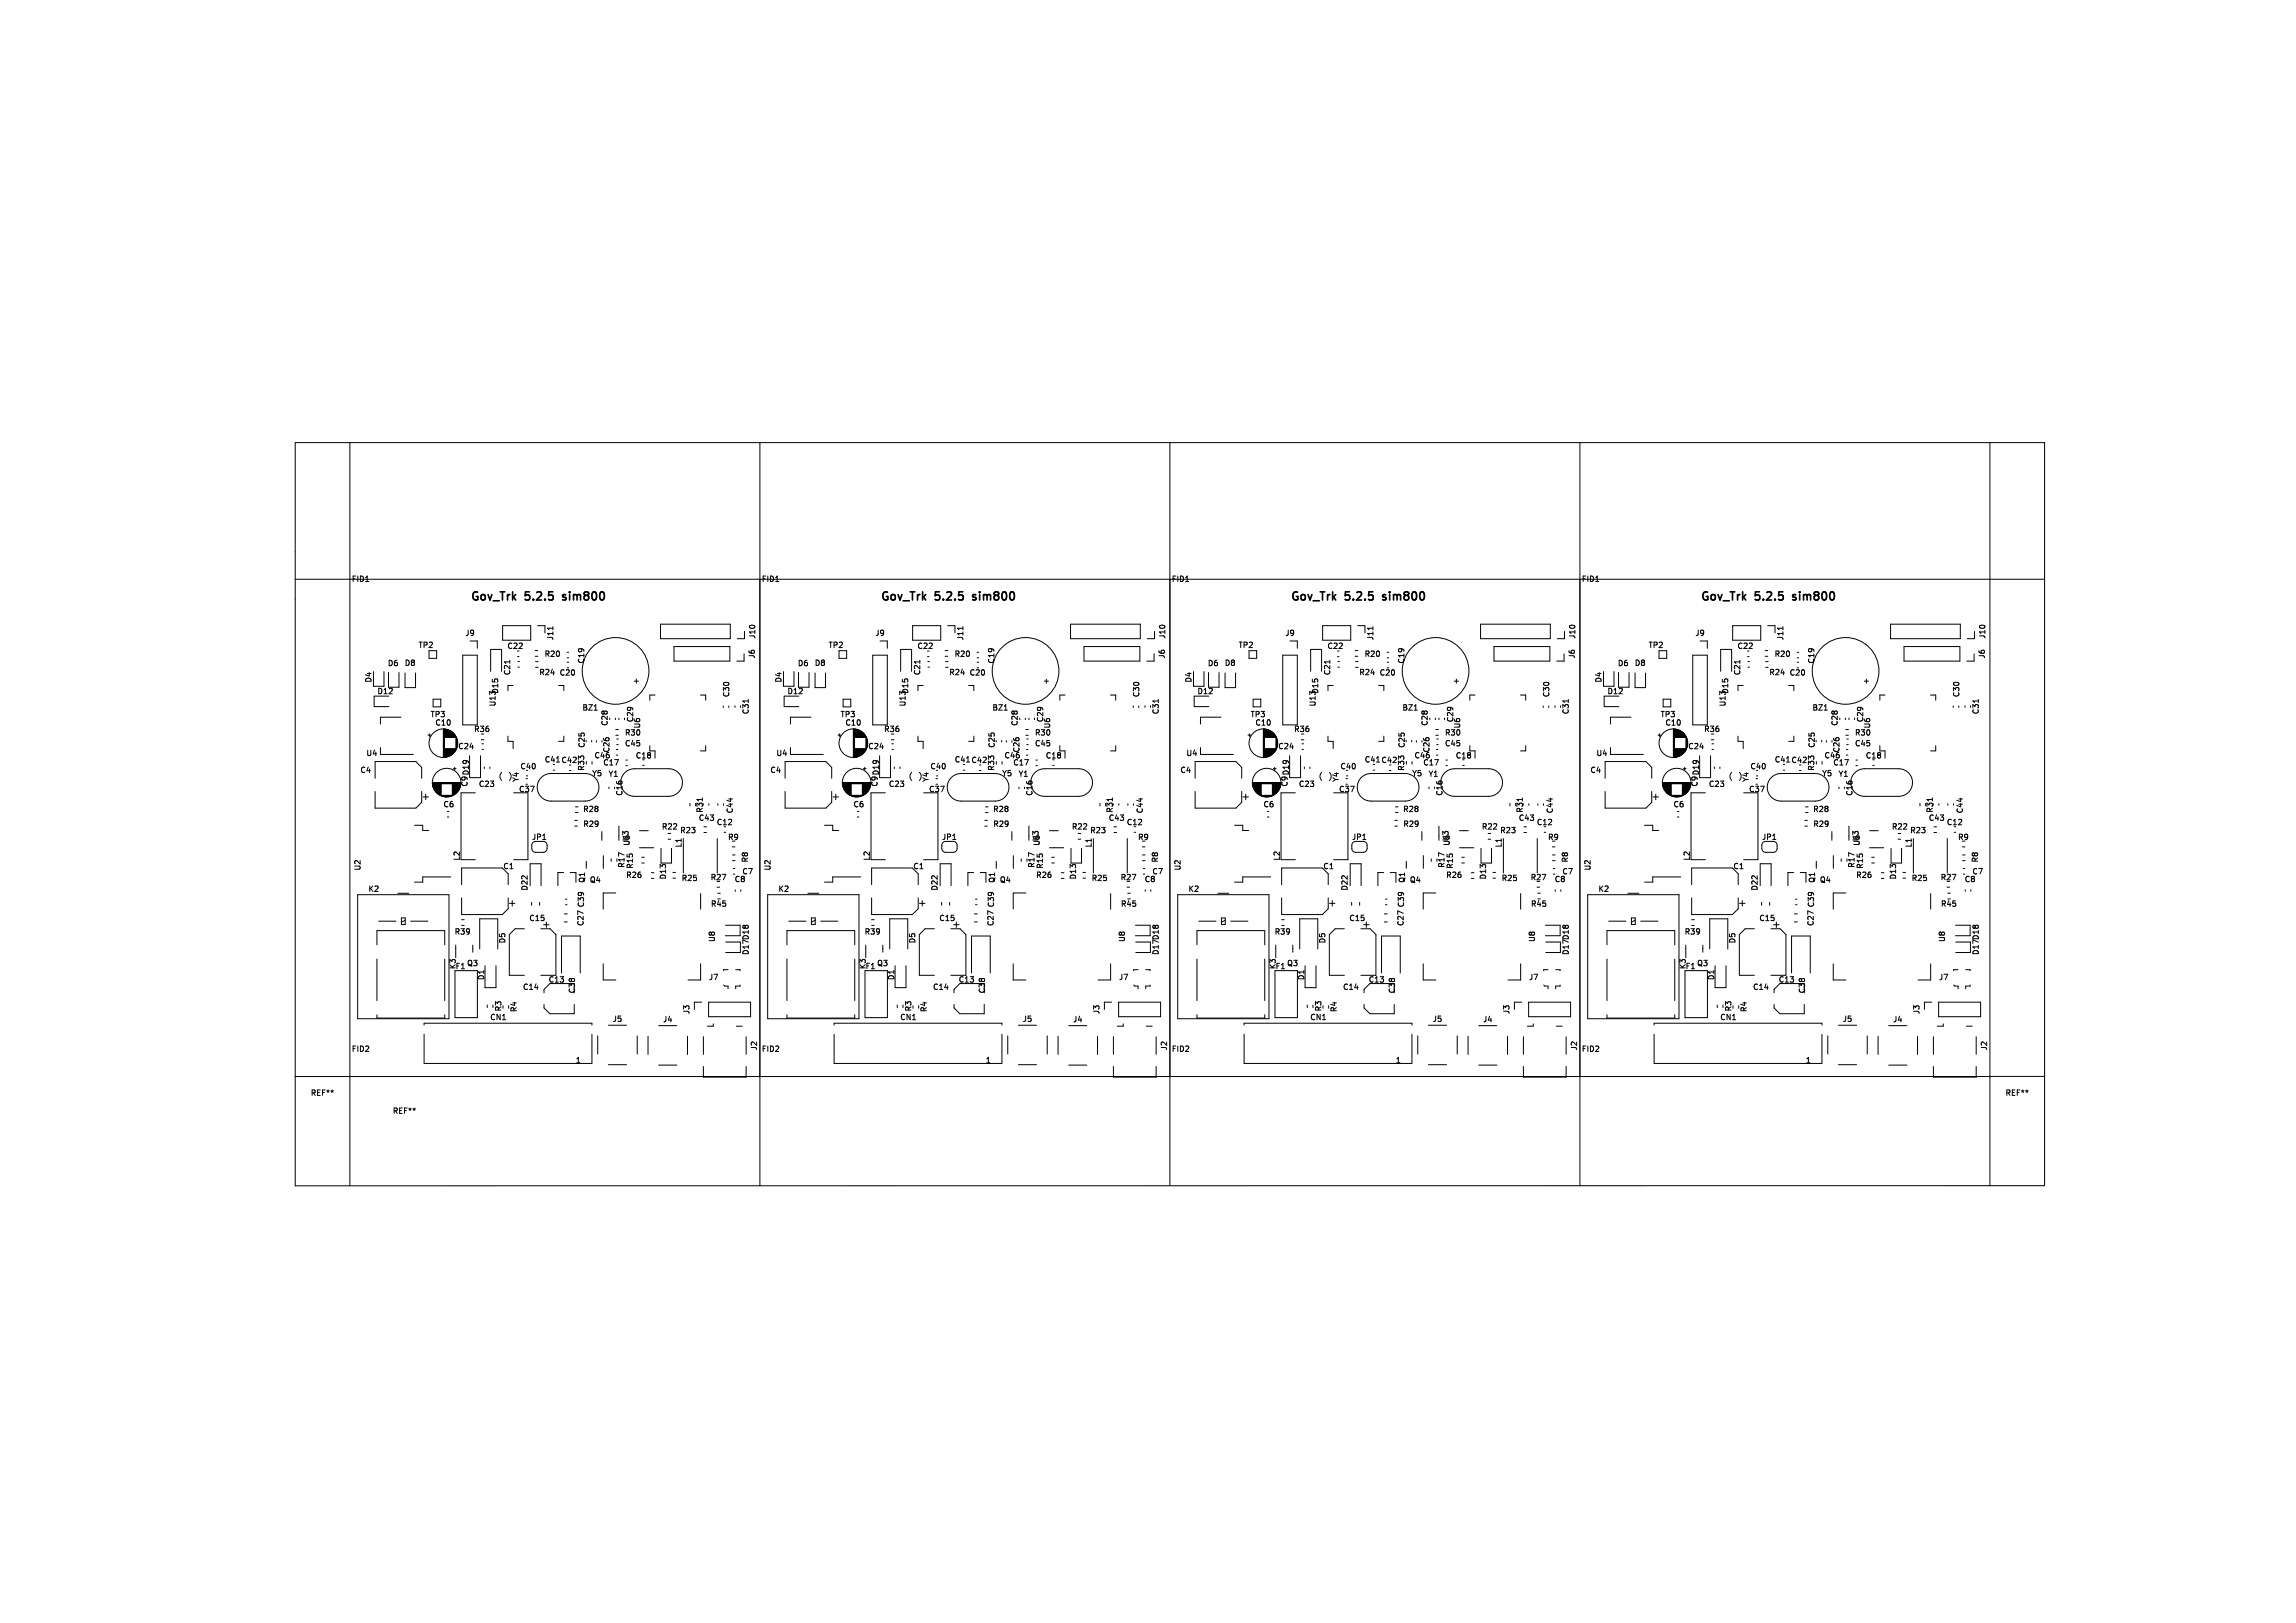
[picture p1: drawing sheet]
<svg xmlns="http://www.w3.org/2000/svg" width="420mm" height="297mm" viewBox="0 0 420 297" stroke-linecap="round" stroke-linejoin="round" font-family="sans-serif">
<defs><g id="words">
<g font-size="2.1">
<text x="86" y="110">Gov_Trk</text>
<text x="96" y="110">5.2.5</text>
<text x="103.3" y="110">sim800</text>
<text x="161" y="110">Gov_Trk</text>
<text x="171" y="110">5.2.5</text>
<text x="178.3" y="110">sim800</text>
<text x="236" y="110">Gov_Trk</text>
<text x="246" y="110">5.2.5</text>
<text x="253.3" y="110">sim800</text>
<text x="311" y="110">Gov_Trk</text>
<text x="321" y="110">5.2.5</text>
<text x="328.3" y="110">sim800</text>
</g>
<g font-size="1.4">
<text x="64.3" y="106.6">FID1</text>
<text x="139.3" y="106.6">FID1</text>
<text x="214.3" y="106.6">FID1</text>
<text x="289.3" y="106.6">FID1</text>
<text x="76.5" y="118.7">TP2</text>
<text x="85" y="116.5">J9</text>
<text x="92.7" y="118.9">C22</text>
<text x="101.4" y="117.2" transform="rotate(-90 101.4 117.2)">J11</text>
<text x="138.3" y="117" transform="rotate(-90 138.3 117)">J10</text>
<text x="151.5" y="118.7">TP2</text>
<text x="160" y="116.5">J9</text>
<text x="167.7" y="118.9">C22</text>
<text x="176.4" y="117.2" transform="rotate(-90 176.4 117.2)">J11</text>
<text x="213.3" y="117" transform="rotate(-90 213.3 117)">J10</text>
<text x="226.5" y="118.7">TP2</text>
<text x="235" y="116.5">J9</text>
<text x="242.7" y="118.9">C22</text>
<text x="251.4" y="117.2" transform="rotate(-90 251.4 117.2)">J11</text>
<text x="288.3" y="117" transform="rotate(-90 288.3 117)">J10</text>
<text x="301.5" y="118.7">TP2</text>
<text x="310" y="116.5">J9</text>
<text x="317.7" y="118.9">C22</text>
<text x="326.4" y="117.2" transform="rotate(-90 326.4 117.2)">J11</text>
<text x="363.3" y="117" transform="rotate(-90 363.3 117)">J10</text>
<text x="68.1" y="125" transform="rotate(-90 68.1 125)">D4</text>
<text x="70.9" y="122.1">D6</text>
<text x="74" y="122">D8</text>
<text x="93.5" y="123.6" transform="rotate(-90 93.5 123.6)">C21</text>
<text x="98.6" y="123.7">R24</text>
<text x="99.5" y="120.4">R20</text>
<text x="102.3" y="123.8">C20</text>
<text x="107" y="121.5" transform="rotate(-90 107 121.5)">C19</text>
<text x="115.7" y="125.3">+</text>
<text x="138.2" y="120.6" transform="rotate(-90 138.2 120.6)">J6</text>
<text x="143.1" y="125" transform="rotate(-90 143.1 125)">D4</text>
<text x="145.9" y="122.1">D6</text>
<text x="149" y="122">D8</text>
<text x="168.5" y="123.6" transform="rotate(-90 168.5 123.6)">C21</text>
<text x="173.6" y="123.7">R24</text>
<text x="174.5" y="120.4">R20</text>
<text x="177.3" y="123.8">C20</text>
<text x="182" y="121.5" transform="rotate(-90 182 121.5)">C19</text>
<text x="190.7" y="125.3">+</text>
<text x="213.2" y="120.6" transform="rotate(-90 213.2 120.6)">J6</text>
<text x="218.1" y="125" transform="rotate(-90 218.1 125)">D4</text>
<text x="220.9" y="122.1">D6</text>
<text x="224" y="122">D8</text>
<text x="243.5" y="123.6" transform="rotate(-90 243.5 123.6)">C21</text>
<text x="248.6" y="123.7">R24</text>
<text x="249.5" y="120.4">R20</text>
<text x="252.3" y="123.8">C20</text>
<text x="257" y="121.5" transform="rotate(-90 257 121.5)">C19</text>
<text x="265.7" y="125.3">+</text>
<text x="288.2" y="120.6" transform="rotate(-90 288.2 120.6)">J6</text>
<text x="293.1" y="125" transform="rotate(-90 293.1 125)">D4</text>
<text x="295.9" y="122.1">D6</text>
<text x="299" y="122">D8</text>
<text x="318.5" y="123.6" transform="rotate(-90 318.5 123.6)">C21</text>
<text x="323.6" y="123.7">R24</text>
<text x="324.5" y="120.4">R20</text>
<text x="327.3" y="123.8">C20</text>
<text x="332" y="121.5" transform="rotate(-90 332 121.5)">C19</text>
<text x="340.7" y="125.3">+</text>
<text x="363.2" y="120.6" transform="rotate(-90 363.2 120.6)">J6</text>
<text x="69" y="127.2">D12</text>
<text x="78.7" y="131.4">TP3</text>
<text x="90.8" y="129.4" transform="rotate(-90 90.8 129.4)">U13</text>
<text x="91.3" y="127" transform="rotate(-90 91.3 127)">D15</text>
<text x="106.5" y="130.2">BZ1</text>
<text x="133.6" y="127.7" transform="rotate(-90 133.6 127.7)">C30</text>
<text x="137.1" y="130.8" transform="rotate(-90 137.1 130.8)">C31</text>
<text x="144" y="127.2">D12</text>
<text x="153.7" y="131.4">TP3</text>
<text x="165.8" y="129.4" transform="rotate(-90 165.8 129.4)">U13</text>
<text x="166.3" y="127" transform="rotate(-90 166.3 127)">D15</text>
<text x="181.5" y="130.2">BZ1</text>
<text x="208.6" y="127.7" transform="rotate(-90 208.6 127.7)">C30</text>
<text x="212.1" y="130.8" transform="rotate(-90 212.1 130.8)">C31</text>
<text x="219" y="127.2">D12</text>
<text x="228.7" y="131.4">TP3</text>
<text x="240.8" y="129.4" transform="rotate(-90 240.8 129.4)">U13</text>
<text x="241.3" y="127" transform="rotate(-90 241.3 127)">D15</text>
<text x="256.5" y="130.2">BZ1</text>
<text x="283.6" y="127.7" transform="rotate(-90 283.6 127.7)">C30</text>
<text x="287.1" y="130.8" transform="rotate(-90 287.1 130.8)">C31</text>
<text x="294" y="127.2">D12</text>
<text x="303.7" y="131.4">TP3</text>
<text x="315.8" y="129.4" transform="rotate(-90 315.8 129.4)">U13</text>
<text x="316.3" y="127" transform="rotate(-90 316.3 127)">D15</text>
<text x="331.5" y="130.2">BZ1</text>
<text x="358.6" y="127.7" transform="rotate(-90 358.6 127.7)">C30</text>
<text x="362.1" y="130.8" transform="rotate(-90 362.1 130.8)">C31</text>
<text x="79.6" y="132.9">C10</text>
<text x="83.7" y="137.3">C24</text>
<text x="86.6" y="134.1">R36</text>
<text x="107.1" y="136.9" transform="rotate(-90 107.1 136.9)">C25</text>
<text x="111.3" y="132.9" transform="rotate(-90 111.3 132.9)">C28</text>
<text x="111.6" y="137.8" transform="rotate(-90 111.6 137.8)">C26</text>
<text x="114.2" y="136.7">C45</text>
<text x="114.2" y="134.8">R30</text>
<text x="116" y="132.2" transform="rotate(-90 116 132.2)">C29</text>
<text x="117.3" y="133.4" transform="rotate(-90 117.3 133.4)">U6</text>
<text x="154.6" y="132.9">C10</text>
<text x="158.7" y="137.3">C24</text>
<text x="161.6" y="134.1">R36</text>
<text x="182.1" y="136.9" transform="rotate(-90 182.1 136.9)">C25</text>
<text x="186.3" y="132.9" transform="rotate(-90 186.3 132.9)">C28</text>
<text x="186.6" y="137.8" transform="rotate(-90 186.6 137.8)">C26</text>
<text x="189.2" y="134.8">R30</text>
<text x="189.2" y="136.7">C45</text>
<text x="191" y="132.2" transform="rotate(-90 191 132.2)">C29</text>
<text x="192.3" y="133.4" transform="rotate(-90 192.3 133.4)">U6</text>
<text x="229.6" y="132.9">C10</text>
<text x="233.7" y="137.3">C24</text>
<text x="236.6" y="134.1">R36</text>
<text x="257.1" y="136.9" transform="rotate(-90 257.1 136.9)">C25</text>
<text x="261.3" y="132.9" transform="rotate(-90 261.3 132.9)">C28</text>
<text x="261.6" y="137.8" transform="rotate(-90 261.6 137.8)">C26</text>
<text x="264.2" y="134.8">R30</text>
<text x="264.2" y="136.7">C45</text>
<text x="266" y="132.2" transform="rotate(-90 266 132.2)">C29</text>
<text x="267.3" y="133.4" transform="rotate(-90 267.3 133.4)">U6</text>
<text x="304.6" y="132.9">C10</text>
<text x="308.7" y="137.3">C24</text>
<text x="311.6" y="134.1">R36</text>
<text x="332.1" y="136.9" transform="rotate(-90 332.1 136.9)">C25</text>
<text x="336.3" y="132.9" transform="rotate(-90 336.3 132.9)">C28</text>
<text x="336.6" y="137.8" transform="rotate(-90 336.6 137.8)">C26</text>
<text x="339.2" y="134.8">R30</text>
<text x="339.2" y="136.7">C45</text>
<text x="341" y="132.2" transform="rotate(-90 341 132.2)">C29</text>
<text x="342.3" y="133.4" transform="rotate(-90 342.3 133.4)">U6</text>
<text x="65.8" y="141.6">C4</text>
<text x="66.9" y="138.5">U4</text>
<text x="85.9" y="142" transform="rotate(-90 85.9 142)">D19</text>
<text x="95" y="143.2" transform="rotate(-90 95 143.2)">Y4</text>
<text x="95.1" y="140.9">C40</text>
<text x="99.6" y="139.7">C41 C42</text>
<text x="107" y="141.1" transform="rotate(-90 107 141.1)">R33</text>
<text x="108.2" y="142.2">Y5</text>
<text x="108.7" y="138.9">C46</text>
<text x="110.3" y="140.2">C17</text>
<text x="111.2" y="142.3">Y1</text>
<text x="116.2" y="139">C18</text>
<text x="140.8" y="141.6">C4</text>
<text x="141.9" y="138.5">U4</text>
<text x="170" y="143.2" transform="rotate(-90 170 143.2)">Y4</text>
<text x="170.1" y="140.9">C40</text>
<text x="174.6" y="139.7">C41 C42</text>
<text x="182" y="141.1" transform="rotate(-90 182 141.1)">R33</text>
<text x="183.2" y="142.2">Y5</text>
<text x="183.7" y="138.9">C46</text>
<text x="185.3" y="140.2">C17</text>
<text x="186.2" y="142.3">Y1</text>
<text x="191.2" y="139">C18</text>
<text x="215.8" y="141.6">C4</text>
<text x="216.9" y="138.5">U4</text>
<text x="245" y="143.2" transform="rotate(-90 245 143.2)">Y4</text>
<text x="245.1" y="140.9">C40</text>
<text x="249.6" y="139.7">C41 C42</text>
<text x="257" y="141.1" transform="rotate(-90 257 141.1)">R33</text>
<text x="258.2" y="142.2">Y5</text>
<text x="258.7" y="138.9">C46</text>
<text x="260.3" y="140.2">C17</text>
<text x="261.2" y="142.3">Y1</text>
<text x="266.2" y="139">C18</text>
<text x="290.8" y="141.6">C4</text>
<text x="291.9" y="138.5">U4</text>
<text x="320" y="143.2" transform="rotate(-90 320 143.2)">Y4</text>
<text x="320.1" y="140.9">C40</text>
<text x="324.6" y="139.7">C41 C42</text>
<text x="332" y="141.1" transform="rotate(-90 332 141.1)">R33</text>
<text x="333.2" y="142.2">Y5</text>
<text x="333.7" y="138.9">C46</text>
<text x="335.3" y="140.2">C17</text>
<text x="336.2" y="142.3">Y1</text>
<text x="341.2" y="139">C18</text>
<text x="81" y="147.9">C6</text>
<text x="85.7" y="144" transform="rotate(-90 85.7 144)">C9</text>
<text x="87.5" y="144.2">C23</text>
<text x="94.9" y="145.1">C37</text>
<text x="106.6" y="148.8">R28</text>
<text x="114" y="145.7" transform="rotate(-90 114 145.7)">C16</text>
<text x="128.7" y="148.8" transform="rotate(-90 128.7 148.8)">R31</text>
<text x="134.2" y="148.9" transform="rotate(-90 134.2 148.9)">C44</text>
<text x="156" y="147.9">C6</text>
<text x="160.7" y="144" transform="rotate(-90 160.7 144)">C9 D19</text>
<text x="162.5" y="144.2">C23</text>
<text x="169.9" y="145.1">C37</text>
<text x="181.6" y="148.8">R28</text>
<text x="189" y="145.7" transform="rotate(-90 189 145.7)">C16</text>
<text x="203.7" y="148.8" transform="rotate(-90 203.7 148.8)">R31</text>
<text x="209.2" y="148.9" transform="rotate(-90 209.2 148.9)">C44</text>
<text x="231" y="147.9">C6</text>
<text x="235.7" y="144" transform="rotate(-90 235.7 144)">C9 D19</text>
<text x="237.5" y="144.2">C23</text>
<text x="244.9" y="145.1">C37</text>
<text x="256.6" y="148.8">R28</text>
<text x="264" y="145.7" transform="rotate(-90 264 145.7)">C16</text>
<text x="278.7" y="148.8" transform="rotate(-90 278.7 148.8)">R31</text>
<text x="284.2" y="148.9" transform="rotate(-90 284.2 148.9)">C44</text>
<text x="306" y="147.9">C6</text>
<text x="310.7" y="144" transform="rotate(-90 310.7 144)">C9 D19</text>
<text x="312.5" y="144.2">C23</text>
<text x="319.9" y="145.1">C37</text>
<text x="331.6" y="148.8">R28</text>
<text x="339" y="145.7" transform="rotate(-90 339 145.7)">C16</text>
<text x="353.7" y="148.8" transform="rotate(-90 353.7 148.8)">R31</text>
<text x="359.2" y="148.9" transform="rotate(-90 359.2 148.9)">C44</text>
<text x="97.2" y="153.9">JP1</text>
<text x="106.6" y="151.5">R29</text>
<text x="115.1" y="154" transform="rotate(-90 115.1 154)">U3</text>
<text x="115.3" y="154.9" transform="rotate(-90 115.3 154.9)">U5</text>
<text x="121" y="152">R22</text>
<text x="124.3" y="152.6">R23</text>
<text x="124.8" y="155.2" transform="rotate(-90 124.8 155.2)">L1</text>
<text x="127.7" y="150.4">C43</text>
<text x="131" y="151.2">C12</text>
<text x="133.1" y="153.9">R9</text>
<text x="172.2" y="153.9">JP1</text>
<text x="181.6" y="151.5">R29</text>
<text x="190.1" y="154" transform="rotate(-90 190.1 154)">U3</text>
<text x="190.3" y="154.9" transform="rotate(-90 190.3 154.9)">U5</text>
<text x="196" y="152">R22</text>
<text x="199.3" y="152.6">R23</text>
<text x="199.8" y="155.2" transform="rotate(-90 199.8 155.2)">L1</text>
<text x="202.7" y="150.4">C43</text>
<text x="206" y="151.2">C12</text>
<text x="208.1" y="153.9">R9</text>
<text x="247.2" y="153.9">JP1</text>
<text x="256.6" y="151.5">R29</text>
<text x="265.1" y="154" transform="rotate(-90 265.1 154)">U3</text>
<text x="265.3" y="154.9" transform="rotate(-90 265.3 154.9)">U5</text>
<text x="271" y="152">R22</text>
<text x="274.3" y="152.6">R23</text>
<text x="274.8" y="155.2" transform="rotate(-90 274.8 155.2)">L1</text>
<text x="277.7" y="150.4">C43</text>
<text x="281" y="151.2">C12</text>
<text x="283.1" y="153.9">R9</text>
<text x="322.2" y="153.9">JP1</text>
<text x="331.6" y="151.5">R29</text>
<text x="340.1" y="154" transform="rotate(-90 340.1 154)">U3</text>
<text x="340.3" y="154.9" transform="rotate(-90 340.3 154.9)">U5</text>
<text x="346" y="152">R22</text>
<text x="349.3" y="152.6">R23</text>
<text x="349.8" y="155.2" transform="rotate(-90 349.8 155.2)">L1</text>
<text x="352.7" y="150.4">C43</text>
<text x="356" y="151.2">C12</text>
<text x="358.1" y="153.9">R9</text>
<text x="66.1" y="159.4" transform="rotate(-90 66.1 159.4)">U2</text>
<text x="84.3" y="157.6" transform="rotate(-90 84.3 157.6)">L2</text>
<text x="92" y="159.2">C1</text>
<text x="107.2" y="161.6" transform="rotate(-90 107.2 161.6)">Q1</text>
<text x="107.8" y="161.7">Q4</text>
<text x="114.4" y="158.9" transform="rotate(-90 114.4 158.9)">R17</text>
<text x="114.5" y="160.8">R26</text>
<text x="115.9" y="159.1" transform="rotate(-90 115.9 159.1)">R15</text>
<text x="122" y="161" transform="rotate(-90 122 161)">D13</text>
<text x="124.6" y="161.4">R25</text>
<text x="129.9" y="161.2">R27</text>
<text x="134.3" y="161.6">C8</text>
<text x="135.7" y="160.2">C7</text>
<text x="137" y="157.9" transform="rotate(-90 137 157.9)">R8</text>
<text x="141.1" y="159.4" transform="rotate(-90 141.1 159.4)">U2</text>
<text x="159.3" y="157.6" transform="rotate(-90 159.3 157.6)">L2</text>
<text x="167" y="159.2">C1</text>
<text x="182.2" y="161.6" transform="rotate(-90 182.2 161.6)">Q1</text>
<text x="182.8" y="161.7">Q4</text>
<text x="189.4" y="158.9" transform="rotate(-90 189.4 158.9)">R17</text>
<text x="189.5" y="160.8">R26</text>
<text x="190.9" y="159.1" transform="rotate(-90 190.9 159.1)">R15</text>
<text x="197" y="161" transform="rotate(-90 197 161)">D13</text>
<text x="199.6" y="161.4">R25</text>
<text x="204.9" y="161.2">R27</text>
<text x="209.3" y="161.6">C8</text>
<text x="210.7" y="160.2">C7</text>
<text x="212" y="157.9" transform="rotate(-90 212 157.9)">R8</text>
<text x="216.1" y="159.4" transform="rotate(-90 216.1 159.4)">U2</text>
<text x="234.3" y="157.6" transform="rotate(-90 234.3 157.6)">L2</text>
<text x="242" y="159.2">C1</text>
<text x="257.2" y="161.6" transform="rotate(-90 257.2 161.6)">Q1</text>
<text x="257.8" y="161.7">Q4</text>
<text x="264.4" y="158.9" transform="rotate(-90 264.4 158.9)">R17</text>
<text x="264.5" y="160.8">R26</text>
<text x="265.9" y="159.1" transform="rotate(-90 265.9 159.1)">R15</text>
<text x="272" y="161" transform="rotate(-90 272 161)">D13</text>
<text x="274.6" y="161.4">R25</text>
<text x="279.9" y="161.2">R27</text>
<text x="284.3" y="161.6">C8</text>
<text x="285.7" y="160.2">C7</text>
<text x="287" y="157.9" transform="rotate(-90 287 157.9)">R8</text>
<text x="291.1" y="159.4" transform="rotate(-90 291.1 159.4)">U2</text>
<text x="309.3" y="157.6" transform="rotate(-90 309.3 157.6)">L2</text>
<text x="317" y="159.2">C1</text>
<text x="332.2" y="161.6" transform="rotate(-90 332.2 161.6)">Q1</text>
<text x="332.8" y="161.7">Q4</text>
<text x="339.4" y="158.9" transform="rotate(-90 339.4 158.9)">R17</text>
<text x="339.5" y="160.8">R26</text>
<text x="340.9" y="159.1" transform="rotate(-90 340.9 159.1)">R15</text>
<text x="347" y="161" transform="rotate(-90 347 161)">D13</text>
<text x="349.6" y="161.4">R25</text>
<text x="354.9" y="161.2">R27</text>
<text x="359.3" y="161.6">C8</text>
<text x="360.7" y="160.2">C7</text>
<text x="362" y="157.9" transform="rotate(-90 362 157.9)">R8</text>
<text x="67.3" y="163.4">K2</text>
<text x="96.7" y="163.1" transform="rotate(-90 96.7 163.1)">D22</text>
<text x="130" y="166.1">R45</text>
<text x="142.3" y="163.4">K2</text>
<text x="171.7" y="163.1" transform="rotate(-90 171.7 163.1)">D22</text>
<text x="205" y="166.1">R45</text>
<text x="217.3" y="163.4">K2</text>
<text x="246.7" y="163.1" transform="rotate(-90 246.7 163.1)">D22</text>
<text x="280" y="166.1">R45</text>
<text x="292.3" y="163.4">K2</text>
<text x="321.7" y="163.1" transform="rotate(-90 321.7 163.1)">D22</text>
<text x="355" y="166.1">R45</text>
<text x="83.1" y="171.2">R39</text>
<text x="92.6" y="172.7" transform="rotate(-90 92.6 172.7)">D5</text>
<text x="96.7" y="168.7">C15</text>
<text x="106.9" y="169.5" transform="rotate(-90 106.9 169.5)">C27 C39</text>
<text x="130.9" y="172.5" transform="rotate(-90 130.9 172.5)">U8</text>
<text x="158.1" y="171.2">R39</text>
<text x="167.6" y="172.7" transform="rotate(-90 167.6 172.7)">D5</text>
<text x="171.7" y="168.7">C15</text>
<text x="181.9" y="169.5" transform="rotate(-90 181.9 169.5)">C27 C39</text>
<text x="205.9" y="172.5" transform="rotate(-90 205.9 172.5)">U8</text>
<text x="233.1" y="171.2">R39</text>
<text x="242.6" y="172.7" transform="rotate(-90 242.6 172.7)">D5</text>
<text x="246.7" y="168.7">C15</text>
<text x="256.9" y="169.5" transform="rotate(-90 256.9 169.5)">C27 C39</text>
<text x="280.9" y="172.5" transform="rotate(-90 280.9 172.5)">U8</text>
<text x="308.1" y="171.2">R39</text>
<text x="317.6" y="172.7" transform="rotate(-90 317.6 172.7)">D5</text>
<text x="321.7" y="168.7">C15</text>
<text x="331.9" y="169.5" transform="rotate(-90 331.9 169.5)">C27 C39</text>
<text x="355.9" y="172.5" transform="rotate(-90 355.9 172.5)">U8</text>
<text x="83.3" y="177.5">F1</text>
<text x="83.5" y="177.4" transform="rotate(-90 83.5 177.4)">K3</text>
<text x="85.4" y="177">Q3</text>
<text x="88.7" y="179.4" transform="rotate(-90 88.7 179.4)">D1</text>
<text x="100.3" y="180">C13</text>
<text x="129.6" y="179.5">J7</text>
<text x="137.1" y="174.8" transform="rotate(-90 137.1 174.8)">D17D18</text>
<text x="158.3" y="177.5">F1</text>
<text x="158.5" y="177.4" transform="rotate(-90 158.5 177.4)">K3</text>
<text x="160.4" y="177">Q3</text>
<text x="163.7" y="179.4" transform="rotate(-90 163.7 179.4)">D1</text>
<text x="175.3" y="180">C13</text>
<text x="204.6" y="179.5">J7</text>
<text x="212.1" y="174.8" transform="rotate(-90 212.1 174.8)">D17D18</text>
<text x="233.3" y="177.5">F1</text>
<text x="233.5" y="177.4" transform="rotate(-90 233.5 177.4)">K3</text>
<text x="235.4" y="177">Q3</text>
<text x="238.7" y="179.4" transform="rotate(-90 238.7 179.4)">D1</text>
<text x="250.3" y="180">C13</text>
<text x="279.6" y="179.5">J7</text>
<text x="287.1" y="174.8" transform="rotate(-90 287.1 174.8)">D17D18</text>
<text x="308.3" y="177.5">F1</text>
<text x="308.5" y="177.4" transform="rotate(-90 308.5 177.4)">K3</text>
<text x="310.4" y="177">Q3</text>
<text x="313.7" y="179.4" transform="rotate(-90 313.7 179.4)">D1</text>
<text x="325.3" y="180">C13</text>
<text x="354.6" y="179.5">J7</text>
<text x="362.1" y="174.8" transform="rotate(-90 362.1 174.8)">D17D18</text>
<text x="91.9" y="185.2" transform="rotate(-90 91.9 185.2)">R3</text>
<text x="94.7" y="185.3" transform="rotate(-90 94.7 185.3)">R4</text>
<text x="95.6" y="181.3">C14</text>
<text x="105.3" y="181.9" transform="rotate(-90 105.3 181.9)">C38</text>
<text x="126.3" y="185.7" transform="rotate(-90 126.3 185.7)">J3</text>
<text x="166.9" y="185.2" transform="rotate(-90 166.9 185.2)">R3</text>
<text x="169.7" y="185.3" transform="rotate(-90 169.7 185.3)">R4</text>
<text x="170.6" y="181.3">C14</text>
<text x="180.3" y="181.9" transform="rotate(-90 180.3 181.9)">C38</text>
<text x="201.3" y="185.7" transform="rotate(-90 201.3 185.7)">J3</text>
<text x="241.9" y="185.2" transform="rotate(-90 241.9 185.2)">R3</text>
<text x="244.7" y="185.3" transform="rotate(-90 244.7 185.3)">R4</text>
<text x="245.6" y="181.3">C14</text>
<text x="255.3" y="181.9" transform="rotate(-90 255.3 181.9)">C38</text>
<text x="276.3" y="185.7" transform="rotate(-90 276.3 185.7)">J3</text>
<text x="316.9" y="185.2" transform="rotate(-90 316.9 185.2)">R3</text>
<text x="319.7" y="185.3" transform="rotate(-90 319.7 185.3)">R4</text>
<text x="320.6" y="181.3">C14</text>
<text x="330.3" y="181.9" transform="rotate(-90 330.3 181.9)">C38</text>
<text x="351.3" y="185.7" transform="rotate(-90 351.3 185.7)">J3</text>
<text x="89.6" y="186.8">CN1</text>
<text x="112" y="187.2">J5</text>
<text x="121.2" y="187.2">J4</text>
<text x="164.6" y="186.8">CN1</text>
<text x="187" y="187.2">J5</text>
<text x="196.2" y="187.2">J4</text>
<text x="239.6" y="186.8">CN1</text>
<text x="262" y="187.2">J5</text>
<text x="271.2" y="187.2">J4</text>
<text x="314.6" y="186.8">CN1</text>
<text x="337" y="187.2">J5</text>
<text x="346.2" y="187.2">J4</text>
<text x="64.3" y="192.6">FID2</text>
<text x="105.2" y="194.7">1</text>
<text x="138.6" y="192.3" transform="rotate(-90 138.6 192.3)">J2</text>
<text x="139.3" y="192.6">FID2</text>
<text x="180.2" y="194.7">1</text>
<text x="213.6" y="192.3" transform="rotate(-90 213.6 192.3)">J2</text>
<text x="214.3" y="192.6">FID2</text>
<text x="255.2" y="194.7">1</text>
<text x="288.6" y="192.3" transform="rotate(-90 288.6 192.3)">J2</text>
<text x="289.3" y="192.6">FID2</text>
<text x="330.2" y="194.7">1</text>
<text x="363.6" y="192.3" transform="rotate(-90 363.6 192.3)">J2</text>
<text x="56.8" y="200.7">REF**</text>
<text x="71.8" y="204">REF**</text>
<text x="366.8" y="200.7">REF**</text>
</g>
</g></defs>
<g fill="none" stroke="#000" stroke-width=".18">
<path d="M54 81h320v136h-320zM64 81v25M139 81v25M214 81v25M289 81v25M364 81v25h10M54 106h10M64 106h75v91h-75zM78.5 119.1h1.4v1.4h-1.4zM84.6 119.9h2.7v12.8h-2.7zM86 117.3h1.3v1.3M91.9 114.5h5.2v2.7h-5.2z"/>
<path d="M97.9 119.1h.5M98.4 114.5h1.3v1.3M101.1 114.7v.6M103.7 119.4h.3M120.8 114.2h12.8v2.7h-12.8zM123.3 118.3h10.2v2.7h-10.2zM136.1 119.6v1.4h-1.3M136.2 115.5v1.4h-1.3M139 106h75v91h-75zM153.5 119.1h1.4v1.4h-1.4zM159.6 119.9h2.7v12.8h-2.7zM161 117.3h1.3v1.3"/>
<path d="M166.9 114.5h5.2v2.7h-5.2zM172.9 119.1h.5M173.3 114.5h1.4v1.3M176.1 114.7v.6M178.7 119.4h.3M195.8 114.2h12.8v2.7h-12.8zM198.3 118.3h10.2v2.7h-10.2zM211.1 119.6v1.4h-1.3M211.2 115.5v1.4h-1.3M214 106h75v91h-75zM228.5 119.1h1.4v1.4h-1.4zM234.6 119.9h2.7v12.8h-2.7z"/>
<path d="M236 117.3h1.3v1.3M241.9 114.5h5.2v2.7h-5.2zM247.9 119.1h.5M248.4 114.5h1.3v1.3M251.1 114.7v.6M253.7 119.4h.3M270.8 114.2h12.8v2.7h-12.8zM273.3 118.3h10.2v2.7h-10.2zM286.1 119.6v1.4h-1.3M286.2 115.5v1.4h-1.3M289 106h75v91h-75zM303.5 119.1h1.4v1.4h-1.4z"/>
<path d="M309.6 119.9h2.7v12.8h-2.7zM311 117.3h1.3v1.3M316.9 114.5h5.2v2.7h-5.2zM322.9 119.1h.5M323.3 114.5h1.4v1.3M326.1 114.7v.6M328.7 119.4h.3M345.8 114.2h12.8v2.7h-12.8zM348.3 118.3h10.2v2.7h-10.2zM361.1 119.6v1.4h-1.3M361.2 115.5v1.4h-1.3M68.3 122.9v2.7h1.9v-2.7"/>
<path d="M69.6 136.8v1.3h6M71.1 123.1v2.7h1.9v-2.7M71.1 127.4h-2.7v1.9h2.7M73.4 131.2h-3.8v1.3M74.1 123.2v2.6h1.9v-2.6M78.3 134.5h.5M78.5 134.3v.5M79.2 127.9h1.4v1.5h-1.4zM81.1 133.4v5.2M81.2 133.4v5.2M81.3 133.4v5.2M81.3 133.4v1.6"/>
<path d="M81.4 137l-.1 1.6M81.4 133.4v1.6M81.4 137v1.6M81.5 133.4v1.6M81.5 137v1.6M81.5 133.5v1.5M81.5 137v1.5M81.6 133.5v1.5M81.6 137v1.5M81.7 133.5v1.5M81.7 137v1.5M81.8 133.5v1.5"/>
<path d="M81.8 137v1.5M81.9 133.5v1.5M81.9 137v1.5M81.9 133.6v1.4M81.9 137v1.4M82 133.6v1.4M82 137v1.4M82.1 133.6v1.4M82.1 137v1.4M82.2 133.7v1.3M82.2 137v1.3M82.3 133.7v1.3"/>
<path d="M82.3 137v1.3M82.4 133.8v1.2M82.4 137v1.2M82.5 133.8v1.2M82.5 137v1.2M82.5 133.9v1.1M82.5 137v1.1M82.6 133.9v1.1M82.6 137v1.1M82.7 137l-.1 1.1M82.7 134v1M82.7 137v1"/>
<path d="M82.8 134v1M82.8 137v1M82.8 134.1v.9M82.8 137v.9M82.9 134.1v.9M82.9 137v.9M82.9 134.2v.8M83 137l-.1 .8M83 134.3v.7M83 137v.7M83.1 134.3v.7M83.1 137v.7"/>
<path d="M83.1 134.4v.6M83.1 137v.6M83.2 134.4v.6M83.2 137v.6M83.2 134.5v.5M83.2 137v.5M83.3 134.6v.4M83.3 137v.4M83.3 134.7v.3M83.4 134.7v.3M83.4 134.8v2.4M83.5 134.9v2.2"/>
<path d="M83.5 135v2M83.5 135.1v1.8M83.6 135.2v1.6M83.7 135.5v1M83.7 135.7v.6M85.9 138.3v4h2v-4M88 135.4h.5M88.2 136.1h.2M88.2 137.1h.2M89.7 122.8v-4h2v4M92.9 134.7v1h1v1.3M93.3 120.8v.6"/>
<path d="M93.9 125.4h-1v1M94.7 120.2h.2M94.7 122.1h.3M94.7 121.1h.3M97.9 120.1h.5M98 122.1h.4M98 121.1h.4M102.2 125.4h.9v1M103.1 134.7v1h-.9M103.7 122.2h.3M103.7 121.2h.3M103.7 120.4h.3"/>
<path d="M108.2 135.5v.3M108.3 139.4v.4M109.1 135.5v.3M110.1 135.5v.3M112.6 131.4v.3M112.6 134.5h.5M112.6 133.5h.5M112.7 137.2h.3M112.7 138.2h.3M112.8 135.2h.3M112.8 136.3h.3M113.2 131.4v.3"/>
<path d="M114.2 131.4v.3M114.5 139.1h.3M118.9 136.5v.9h.9v1.4M119.8 127.2h-.9v.9M128.1 127.2h1v.9M129.1 136.5v.9h-1M132.3 129.2v.3M133.3 129.2v.3M134.4 129.2v.2M135.5 129.2v.2M136.9 128v.6M143.3 122.9v2.7h1.9v-2.7"/>
<path d="M144.6 136.8v1.3h6M146.1 123.1v2.7h1.9v-2.7M146.1 127.4h-2.7v1.9h2.7M148.3 131.2h-3.7v1.3M149.1 123.2v2.6h1.9v-2.6M153.3 134.5h.5M153.5 134.3v.5M154.2 127.9h1.4v1.5h-1.4zM156.1 133.4v5.2M156.2 133.4v5.2M156.3 133.4v5.2M156.3 133.4v1.6"/>
<path d="M156.4 137l-.1 1.6M156.4 133.4v1.6M156.4 137v1.6M156.5 133.4v1.6M156.5 137v1.6M156.5 133.5v1.5M156.5 137v1.5M156.6 133.5v1.5M156.6 137v1.5M156.7 133.5v1.5M156.7 137v1.5M156.8 133.5v1.5"/>
<path d="M156.8 137v1.5M156.9 133.5v1.5M156.9 137v1.5M156.9 133.6v1.4M156.9 137v1.4M157 133.6v1.4M157 137v1.4M157.1 137l-.1 1.4M157.1 133.6v1.4M157.1 137v1.4M157.2 133.7v1.3M157.2 137v1.3"/>
<path d="M157.3 133.7v1.3M157.3 137v1.3M157.4 137l-.1 1.3M157.4 133.8v1.2M157.4 137v1.2M157.5 133.8v1.2M157.5 137v1.2M157.5 133.9v1.1M157.5 137v1.1M157.6 133.9v1.1M157.6 137v1.1M157.7 137l-.1 1.1"/>
<path d="M157.7 134v1M157.7 137v1M157.8 134v1M157.8 137v1M157.8 134.1v.9M157.8 137v.9M157.9 134.1v.9M157.9 137v.9M157.9 134.2v.8M158 137l-.1 .8M158 134.3v.7M158 137v.7"/>
<path d="M158.1 134.3v.7M158.1 137v.7M158.1 134.4v.6M158.1 137v.6M158.2 134.4v.6M158.2 137v.6M158.2 134.5v.5M158.2 137v.5M158.3 134.6v.4M158.3 137v.4M158.3 134.7v.3M158.4 134.7v.3"/>
<path d="M158.4 134.8v2.4M158.5 134.9v2.2M158.5 135v2M158.5 135.1v1.8M158.6 135.2v1.6M158.7 135.5v1M158.7 135.7v.6M160.9 138.3v4h2v-4M163 135.4h.5M163.2 136.1h.2M163.2 137.1h.2M164.7 122.8v-4h2v4"/>
<path d="M167.9 134.7v1h1v1.3M168.3 120.8v.6M168.9 125.4h-1v1M169.7 120.2h.2M169.7 122.1h.3M169.7 121.1h.3M172.9 120.1h.5M173 122.1h.4M173 121.1h.4M177.2 125.4h.9v1M178.1 134.7v1h-.9M178.7 122.2h.3"/>
<path d="M178.7 121.2h.3M178.7 120.4h.3M183.2 135.5v.3M183.3 139.4v.4M184.1 135.5v.3M185.1 135.5v.3M187.6 131.4v.3M187.6 134.5h.5M187.6 133.5h.5M187.7 137.2h.3M187.7 138.2h.3M187.8 135.2h.3"/>
<path d="M187.8 136.3h.3M188.2 131.4v.3M189.2 131.4v.3M189.5 139.1h.3M193.9 136.5v.9h.9v1.4M194.8 127.2h-.9v.9M203.1 127.2h1v.9M204.1 136.5v.9h-1M207.3 129.2v.3M208.3 129.2v.3M209.4 129.2v.2M210.5 129.2v.2"/>
<path d="M211.9 128v.6M218.3 122.9v2.7h1.9v-2.7M219.6 136.8v1.3h6M221.1 123.1v2.7h1.9v-2.7M221.1 127.4h-2.7v1.9h2.7M223.4 131.2h-3.8v1.3M224.1 123.2v2.6h1.9v-2.6M228.3 134.5h.5M228.5 134.3v.5M229.2 127.9h1.4v1.5h-1.4zM231.1 133.4v5.2M231.2 133.4v5.2"/>
<path d="M231.3 133.4v5.2M231.3 133.4v1.6M231.3 137v1.6M231.4 133.4v1.6M231.4 137v1.6M231.5 133.4v1.6M231.5 137v1.6M231.5 133.5v1.5M231.5 137v1.5M231.6 133.5v1.5M231.6 137v1.5M231.7 133.5v1.5"/>
<path d="M231.7 137v1.5M231.8 133.5v1.5M231.8 137v1.5M231.9 133.5v1.5M231.9 137v1.5M231.9 133.6v1.4M231.9 137v1.4M232 133.6v1.4M232 137v1.4M232.1 137l-.1 1.4M232.1 133.6v1.4M232.1 137v1.4"/>
<path d="M232.2 133.7v1.3M232.2 137v1.3M232.3 133.7v1.3M232.3 137v1.3M232.4 137l-.1 1.3M232.4 133.8v1.2M232.4 137v1.2M232.5 133.8v1.2M232.5 137v1.2M232.5 133.9v1.1M232.5 137v1.1M232.6 133.9v1.1"/>
<path d="M232.6 137v1.1M232.7 133.9v1.1M232.7 137v1.1M232.7 134v1M232.7 137v1M232.8 134v1M232.8 137v1M232.8 134.1v.9M232.8 137v.9M232.9 134.1v.9M232.9 137v.9M232.9 134.2v.8"/>
<path d="M232.9 137v.8M233 134.2v.8M233 137v.8M233.1 134.3v.7M233.1 137v.7M233.1 134.4v.6M233.1 137v.6M233.2 134.4v.6M233.2 137v.6M233.2 134.5v.5M233.2 137v.5M233.3 134.6v.4"/>
<path d="M233.3 137v.4M233.4 134.7v.3M233.4 134.8v2.4M233.5 134.9v2.2M233.5 135v2M233.5 135.1v1.8M233.6 135.2v1.6M233.6 135.3v1.4M233.7 135.7v.6M235.9 138.3v4h2v-4M238 135.4h.5M238.2 136.1h.2"/>
<path d="M238.2 137.1h.2M239.8 122.8v-4h2v4M242.9 134.7v1h1v1.3M243.3 120.8v.6M243.9 125.4h-1v1M244.7 120.2h.2M244.7 122.1h.3M244.7 121.1h.3M247.9 120.1h.5M248 122.1h.4M248 121.1h.4M252.2 125.4h.9v1"/>
<path d="M253.1 134.7v1h-.9M253.7 122.2h.3M253.7 121.2h.3M253.7 120.4h.3M258.2 135.5v.3M258.3 139.4v.4M259.1 135.5v.3M260.1 135.5v.3M262.6 131.4v.3M262.6 134.5h.5M262.6 133.5h.5M262.7 137.2h.3"/>
<path d="M262.7 138.2h.3M262.8 135.2h.3M262.8 136.3h.3M263.2 131.4v.3M264.2 131.4v.3M264.5 139.1h.3M268.9 136.5v.9h.9v1.4M269.8 127.2h-.9v.9M278.1 127.2h1v.9M279.1 136.5v.9h-1M282.3 129.2v.3M283.3 129.2v.3"/>
<path d="M284.4 129.2v.2M285.5 129.2v.2M286.9 128v.6M293.3 122.9v2.7h1.9v-2.7M294.6 136.8v1.3h6M296.1 123.1v2.7h1.9v-2.7M296.1 127.4h-2.7v1.9h2.7M298.4 131.2h-3.8v1.3M299.1 123.2v2.6h1.9v-2.6M303.3 134.5h.5M303.5 134.3v.5M304.2 127.9h1.4v1.5h-1.4z"/>
<path d="M306.1 133.4v5.2M306.2 133.4v5.2M306.3 133.4v5.2M306.3 133.4v1.6M306.3 137v1.6M306.4 133.4v1.6M306.4 137v1.6M306.5 133.4v1.6M306.5 137v1.6M306.5 133.5v1.5M306.5 137v1.5M306.6 133.5v1.5"/>
<path d="M306.6 137v1.5M306.7 133.5v1.5M306.7 137v1.5M306.8 133.5v1.5M306.8 137v1.5M306.9 133.5v1.5M306.9 137v1.5M306.9 133.6v1.4M306.9 137v1.4M307 133.6v1.4M307 137v1.4M307.1 137l-.1 1.4"/>
<path d="M307.1 133.6v1.4M307.1 137v1.4M307.2 133.7v1.3M307.2 137v1.3M307.3 133.7v1.3M307.3 137v1.3M307.4 137l-.1 1.3M307.4 133.8v1.2M307.4 137v1.2M307.5 133.8v1.2M307.5 137v1.2M307.5 133.9v1.1"/>
<path d="M307.5 137v1.1M307.6 133.9v1.1M307.6 137v1.1M307.7 133.9v1.1M307.7 137v1.1M307.7 134v1M307.7 137v1M307.8 134v1M307.8 137v1M307.8 134.1v.9M307.8 137v.9M307.9 134.1v.9"/>
<path d="M307.9 137v.9M307.9 134.2v.8M307.9 137v.8M308 134.2v.8M308 137v.8M308.1 134.3v.7M308.1 137v.7M308.1 134.4v.6M308.1 137v.6M308.2 134.4v.6M308.2 137v.6M308.2 134.5v.5"/>
<path d="M308.2 137v.5M308.3 134.6v.4M308.3 137v.4M308.4 134.7v.3M308.4 134.8v2.4M308.5 134.9v2.2M308.5 135v2M308.5 135.1v1.8M308.6 135.2v1.6M308.6 135.3v1.4M308.7 135.7v.6M310.9 138.3v4h2v-4"/>
<path d="M313 135.4h.5M313.2 136.1h.2M313.2 137.1h.2M314.7 122.8v-4h2.1v4M317.9 134.7v1h1v1.3M318.3 120.8v.6M318.9 125.4h-1v1M319.7 120.2h.2M319.7 122.1h.3M319.7 121.1h.3M322.9 120.1h.5M323 122.1h.4"/>
<path d="M323 121.1h.4M327.2 125.4h.9v1M328.1 134.7v1h-.9M328.7 122.2h.3M328.7 121.2h.3M328.7 120.4h.3M333.2 135.5v.3M333.3 139.4v.4M334.1 135.5v.3M335.1 135.5v.3M337.6 131.4v.3M337.6 134.5h.5"/>
<path d="M337.6 133.5h.5M337.7 137.2h.3M337.7 138.2h.3M337.8 135.2h.3M337.8 136.3h.3M338.2 131.4v.3M339.2 131.4v.3M339.5 139.1h.3M343.9 136.5v.9h.9v1.4M344.8 127.2h-.9v.9M353.1 127.2h1v.9M354.1 136.5v.9h-1"/>
<path d="M357.3 129.2v.3M358.3 129.2v.3M359.4 129.2v.2M360.5 129.2v.2M361.9 128v.6M68.6 144.8v3.1h7.5l1-1.1v-2M68.6 142.4v-3h7.5l1 1v2M75.8 151h1.5v1h1.1M77.4 145.8h1M77.9 145.3v1M79.1 143.2h5.2M79.1 143.3h5.2"/>
<path d="M79.1 143.4h5.2M79.1 143.5h1.6M79.1 143.6h1.6M79.2 143.7h1.5M79.2 143.8h1.5M79.2 143.9h1.5M79.2 144h1.5M79.3 144.1h1.4M79.3 144.2h1.4M79.3 144.3h1.4M79.4 144.3h1.3M79.4 144.4h1.3"/>
<path d="M79.4 144.5h1.3M79.5 144.5h1.2M79.5 144.6h1.2M79.6 144.7h1.1M79.6 144.8h1.1M79.7 144.8h1M79.7 144.9h1M79.8 145h.9M79.9 145.1h.8M80 145.1h.7M80 145.2h.7M80.1 145.3h.6"/>
<path d="M80.2 145.3h.5M80.3 145.4h.4M80.4 145.5h.3M80.5 145.5h2.4M80.7 145.6h2M80.8 145.7h1.8M80.9 145.7h1.6M81 145.7h1.4M81.2 145.8h1M81.4 145.8h.6M81.8 149.5h.3M81.8 148.5h.3"/>
<path d="M82.7 143.5h1.6M82.7 145.1h.8M82.7 143.6h1.6M82.7 143.7h1.5M82.7 143.8h1.5M82.7 143.9h1.5M82.7 144h1.5M82.7 144.1h1.4M82.7 144.2h1.4M82.7 144.3h1.3M82.7 144.4h1.3M82.7 144.5h1.3"/>
<path d="M82.7 144.5h1.2M82.7 144.7h1.1M82.7 144.8h1.1M82.7 144.8h1M82.7 144.9h1M82.7 145h.9M82.7 145.1h.7M82.7 145.2h.7M82.7 145.3h.6M82.7 145.3h.5M82.7 145.4h.4M82.7 145.5h.3"/>
<path d="M82.9 140.7h.5M83.2 140.4v.5M83.4 145.2l-.7 .1M83.7 144.9h-1M83.9 144.6h-1.2M84.1 144.3h-1.4M84.2 143.9l-1.5 .1M84.3 143.6l-1.6 .1M87 145.1h-2.7v12.2h2.7M88.6 140.4v.2M89.6 140.4v.2M91.8 141.3a1.03 1.03 0 0 0 0 1.5"/>
<path d="M93.2 141.3a1.03 1.03 0 0 1 0 1.5M94 145.1h2.6v12.2h-2.6M96.2 142.5h.3M96.2 143.5h.3M96.3 142h.2M98 154l-.5 .2-.2 .5 .1 1 .6 .3h1.5l.4-.3 .2-.4-.1-.9-.3-.3-.3-.1M99.1 142.2l.5-.3 .9-.3 6.5-.1a2.53 2.53 0 0 1 2.6 2.6 2.53 2.53 0 0 1-2.6 2.5h-6.2a2.52 2.52 0 0 1-2.4-1.6 2.52 2.52 0 0 1 .7-2.8zM101.2 140.9h.3M103.1 159.7h-1v2.4M104.2 141h.2M104.3 159.7h1.1v1.8M105.1 151.2h.5"/>
<path d="M105.1 150.1h.5M105.3 147.7h.4M105.3 148.7h.4M107.2 157.6v1.3M110.1 152.2v1.6M110.4 156.6v2.3M111.4 144v.3M111.8 157.2v.4M112.4 144v.3M112.8 157.2v.4M113.2 151.2v2.6M114.3 141.4l.5-.4 .9-.3h6.6a2.52 2.52 0 0 1 2.5 2.5 2.52 2.52 0 0 1-2.5 2.5h-6.2a2.52 2.52 0 0 1-2.4-1.6 2.52 2.52 0 0 1 .6-2.7z"/>
<path d="M114.5 140.1h.3M117 155.1h2.6M117 152h1.6M117.4 156.9h.5M117.4 157.9h.5M117.6 140.1h.2M119.1 159.7h.5M120.9 155.2v2.7h1.9v-2.7M122.2 152.5h.5M122.2 153.6h.5M123.1 159.7h.5M125 153.5v6.2"/>
<path d="M126.2 147v.5M128.5 146v.6M128.8 151.3h.4M128.8 152.3h.4M129.7 147.1v.3M131.2 153.5v6.2M131.3 147.1v.3M132.3 147.1v.3M132.5 152.3h.2M134 155h.4M134 156.5h.5M134 157.5h.5"/>
<path d="M134.1 160h.3M134.1 158.9h.3M143.6 144.8v3.1h7.5l1-1.1v-2M143.6 142.4v-3h7.5l1 1v2M150.8 151h1.5v1h1.1M152.4 145.8h1M152.9 145.3v1M154.1 143.2h5.2M154.1 143.3h5.2M154.1 143.4h5.2M154.1 143.5h1.6M154.1 143.6h1.6"/>
<path d="M154.2 143.6h1.5M154.2 143.7h1.5M154.2 143.8h1.5M154.2 143.9h1.5M154.2 144h1.5M154.3 144.1h1.4M154.3 144.2h1.4M154.3 144.3h1.4M154.4 144.3h1.3M154.4 144.4h1.3M154.4 144.5h1.3M154.5 144.5h1.2"/>
<path d="M154.5 144.6h1.2M154.6 144.7h1.1M154.6 144.8h1.1M154.7 144.8h1M154.7 144.9h1M154.8 145h.9M154.9 145.1h.8M155 145.1h.7M155 145.2h.7M155.1 145.3h.6M155.2 145.3h.5M155.3 145.4h.4"/>
<path d="M155.4 145.5h.3M155.5 145.5h2.4M155.7 145.6h2M155.8 145.7h1.8M155.9 145.7h1.6M156 145.7h1.4M156.2 145.8h1M156.4 145.8h.6M156.8 149.5h.3M156.8 148.5h.3M157.7 143.5h1.6M157.7 145.1h.8"/>
<path d="M157.7 143.6h1.6M157.7 143.7h1.5M157.7 143.8h1.5M157.7 143.9h1.5M157.7 144h1.5M157.7 144.1h1.4M157.7 144.2h1.4M157.7 144.3h1.3M157.7 144.4h1.3M157.7 144.5h1.3M157.7 144.5h1.2M157.7 144.7h1.1"/>
<path d="M157.7 144.8h1.1M157.7 144.8h1M157.7 144.9h1M157.7 145h.9M157.7 145.1h.7M157.7 145.2h.7M157.7 145.3h.6M157.7 145.3h.5M157.7 145.4h.4M157.7 145.5h.3M157.9 140.7h.5M158.2 140.4v.5"/>
<path d="M158.4 145.2l-.7 .1M158.7 144.9h-1M158.9 144.6h-1.2M159.1 144.3h-1.4M159.2 143.9l-1.5 .1M159.3 143.6l-1.6 .1M161.9 145.1h-2.6v12.2h2.6M163.6 140.4v.2M164.6 140.4v.2M166.8 141.3a1.03 1.03 0 0 0 0 1.5M168.2 141.3a1.03 1.03 0 0 1 0 1.5M168.9 145.1h2.7v12.2h-2.7"/>
<path d="M171.2 142.5h.3M171.2 143.5h.3M171.3 142h.2M173 154l-.5 .2-.2 .5 .1 1 .6 .3h1.5l.4-.3 .2-.4-.1-.9-.3-.3-.3-.1M174.1 142.2l.5-.3 .9-.3 6.5-.1a2.53 2.53 0 0 1 2.6 2.6 2.53 2.53 0 0 1-2.6 2.5h-6.2a2.52 2.52 0 0 1-2.4-1.6 2.52 2.52 0 0 1 .7-2.8zM176.2 140.9h.3M178.1 159.7h-1.1v2.4M179.2 141h.2M179.3 159.7h1v1.8M180.1 151.2h.5M180.1 150.1h.5M180.3 147.7h.4"/>
<path d="M180.3 148.7h.4M182.2 157.6v1.3M185.1 152.2v1.6M185.4 156.6v2.3M186.4 144v.3M186.8 157.2v.4M187.4 144v.3M187.8 157.2v.4M188.2 151.2v2.6M189.3 141.4l.5-.4 .9-.3h6.6a2.52 2.52 0 0 1 2.5 2.5 2.52 2.52 0 0 1-2.5 2.5h-6.2a2.53 2.53 0 0 1-2.4-1.6 2.53 2.53 0 0 1 .6-2.7zM189.5 140.1h.3M192 155.1h2.6"/>
<path d="M192 152h1.6M192.4 156.9h.5M192.4 157.9h.5M192.6 140.1h.2M194.1 159.7h.5M195.9 155.2v2.7h1.9v-2.7M197.2 152.5h.5M197.2 153.6h.5M198.1 159.7h.5M200 153.5v6.2M201.2 147v.5M203.5 146v.6"/>
<path d="M203.8 151.3h.4M203.8 152.3h.4M204.7 147.1v.3M206.2 153.5v6.2M206.3 147.1v.3M207.3 147.1v.3M207.5 152.3h.2M209 155h.4M209 156.5h.5M209 157.5h.5M209.1 160h.3M209.1 158.9h.3"/>
<path d="M218.6 144.8v3.1h7.5l1-1.1v-2M218.6 142.4v-3h7.5l1 1v2M225.8 151h1.5v1h1.1M227.4 145.8h1M227.9 145.3v1M229.1 143.2h5.2M229.1 143.3h5.2M229.1 143.4h5.2M229.1 143.5h1.6M229.1 143.6h1.6M229.2 143.7h1.5M229.2 143.8h1.5"/>
<path d="M229.2 143.9h1.5M229.2 144h1.5M229.3 144.1h1.4M229.3 144.2h1.4M229.3 144.3h1.4M229.4 144.3h1.3M229.4 144.4h1.3M229.4 144.5h1.3M229.5 144.5h1.2M229.5 144.6h1.2M229.6 144.7h1.1M229.6 144.8h1.1"/>
<path d="M229.7 144.8h1M229.7 144.9h1M229.8 145h.9M229.9 145.1h.8M230 145.1h.7M230 145.2h.7M230.1 145.3h.6M230.2 145.3h.5M230.3 145.4h.4M230.4 145.5h.3M230.5 145.5h2.4M230.7 145.6h2"/>
<path d="M230.8 145.7h1.8M230.9 145.7h1.6M231 145.7h1.4M231.2 145.8h1M231.4 145.8h.6M231.8 149.5h.3M231.8 148.5h.3M232.7 143.5h1.6M232.7 145.1h.8M232.7 143.6h1.6M232.7 143.7h1.5M232.7 143.8h1.5"/>
<path d="M232.7 143.9h1.5M232.7 144h1.5M232.7 144.1h1.4M232.7 144.2h1.4M232.7 144.3h1.3M232.7 144.4h1.3M232.7 144.5h1.3M232.7 144.5h1.2M232.7 144.7h1.1M232.7 144.8h1.1M232.7 144.8h1M232.7 144.9h1"/>
<path d="M232.7 145h.9M232.7 145.1h.7M232.7 145.2h.7M232.7 145.3h.6M232.7 145.3h.5M232.7 145.4h.4M232.7 145.5h.3M232.9 140.7h.5M233.2 140.4v.5M233.4 145.2l-.7 .1M233.7 144.9h-1M233.9 144.6h-1.2"/>
<path d="M234.1 144.3h-1.4M234.2 143.9l-1.5 .1M234.2 143.6l-1.5 .1M236.9 145.1h-2.6v12.2h2.6M238.6 140.4v.2M239.6 140.4v.2M241.8 141.3a1.03 1.03 0 0 0 0 1.5M243.2 141.3a1.03 1.03 0 0 1 0 1.5M243.9 145.1h2.7v12.2h-2.7M246.2 142.5h.3M246.2 143.5h.3M246.3 142h.2"/>
<path d="M248 154l-.5 .2-.2 .5 .1 1 .6 .3h1.5l.4-.3 .2-.4-.1-.9-.3-.3-.3-.1M249.1 142.2l.5-.3 .9-.3 6.5-.1a2.53 2.53 0 0 1 2.6 2.6 2.53 2.53 0 0 1-2.6 2.5h-6.2a2.52 2.52 0 0 1-2.4-1.6 2.52 2.52 0 0 1 .7-2.8zM251.2 140.9h.3M253.1 159.7h-1v2.4M254.2 141h.2M254.3 159.7h1v1.8M255.1 151.2h.5M255.1 150.1h.5M255.3 147.7h.4M255.3 148.7h.4M257.2 157.6v1.3M260.1 152.2v1.6"/>
<path d="M260.4 156.6v2.3M261.4 144v.3M261.8 157.2v.4M262.4 144v.3M262.8 157.2v.4M263.2 151.2v2.6M264.3 141.4l.5-.4 .9-.3h6.6a2.52 2.52 0 0 1 2.5 2.5 2.52 2.52 0 0 1-2.5 2.5h-6.2a2.53 2.53 0 0 1-2.4-1.6 2.53 2.53 0 0 1 .6-2.7zM264.5 140.1h.3M267 155.1h2.6M267 152h1.6M267.4 156.9h.5M267.4 157.9h.5"/>
<path d="M267.6 140.1h.2M269.1 159.7h.5M270.9 155.2v2.7h1.9v-2.7M272.2 152.5h.5M272.2 153.6h.5M273.1 159.7h.5M275 153.5v6.2M276.2 147v.5M278.5 146v.6M278.8 151.3h.4M278.8 152.3h.4M279.7 147.1v.3"/>
<path d="M281.2 153.5v6.2M281.3 147.1v.3M282.3 147.1v.3M282.5 152.3h.2M284 155h.4M284 156.5h.5M284 157.5h.5M284.1 160h.3M284.1 158.9h.3M293.6 142.4v-3h7.5l1 1v2M293.6 144.8v3.1h7.5l1-1.1v-2M300.8 151h1.5v1h1.1"/>
<path d="M302.4 145.8h1M302.9 145.3v1M304.1 143.2h5.2M304.1 143.3h5.2M304.1 143.4h5.2M304.1 143.5h1.6M304.1 143.6h1.6M304.2 143.7h1.5M304.2 143.8h1.5M304.2 143.9h1.5M304.2 144h1.5M304.3 144.1h1.4"/>
<path d="M304.3 144.2h1.4M304.3 144.3h1.4M304.4 144.3h1.3M304.4 144.4h1.3M304.4 144.5h1.3M304.5 144.5h1.2M304.5 144.6h1.2M304.6 144.7h1.1M304.6 144.8h1.1M304.7 144.8h1M304.7 144.9h1M304.8 145h.9"/>
<path d="M304.9 145.1h.8M305 145.1h.7M305 145.2h.7M305.1 145.3h.6M305.2 145.3h.5M305.3 145.4h.4M305.4 145.5h.3M305.5 145.5h.2M305.5 145.5h2.4M305.7 145.6h2M305.8 145.7h1.8M305.9 145.7h1.6"/>
<path d="M306 145.7h1.4M306.2 145.8h1M306.4 145.8h.6M306.8 149.5h.3M306.8 148.5h.3M307.7 143.5h1.6M307.7 145.1h.8M307.7 143.6h1.6M307.7 143.7h1.5M307.7 143.8h1.5M307.7 143.9h1.5M307.7 144h1.5"/>
<path d="M307.7 144.1h1.4M307.7 144.2h1.4M307.7 144.3h1.3M307.7 144.4h1.3M307.7 144.5h1.3M307.7 144.5h1.2M307.7 144.7h1.1M307.7 144.8h1.1M307.7 144.8h1M307.7 144.9h1M307.7 145h.9M307.7 145.1h.7"/>
<path d="M307.7 145.2h.7M307.7 145.3h.6M307.7 145.3h.5M307.7 145.4h.4M307.7 145.5h.3M307.9 140.7h.5M308.2 140.4v.5M308.4 145.2l-.7 .1M308.7 144.9h-1M308.9 144.6h-1.2M309.1 144.3h-1.4M309.2 143.9l-1.5 .1"/>
<path d="M309.3 143.6l-1.6 .1M312 145.1h-2.7v12.2h2.7M313.6 140.4v.2M314.6 140.4v.2M316.8 141.3a1.03 1.03 0 0 0 0 1.5M318.2 141.3a1.03 1.03 0 0 1 0 1.5M319 145.1h2.6v12.2h-2.6M321.2 142.5h.3M321.2 143.5h.3M321.3 142h.2M323 154l-.5 .2-.2 .5 .1 1 .6 .3h1.5l.4-.3 .2-.4-.1-.9-.3-.3-.3-.1M324.1 142.2l.5-.3 .9-.3 6.5-.1a2.53 2.53 0 0 1 2.6 2.6 2.53 2.53 0 0 1-2.6 2.5h-6.2a2.52 2.52 0 0 1-2.4-1.6 2.52 2.52 0 0 1 .7-2.8z"/>
<path d="M326.2 140.9h.3M328.1 159.7h-1v2.4M329.2 141h.2M329.3 159.7h1v1.8M330.1 151.2h.5M330.1 150.1h.5M330.3 147.7h.4M330.3 148.7h.4M332.2 157.6v1.3M335.1 152.2v1.6M335.4 156.6v2.3M336.4 144v.3"/>
<path d="M336.8 157.2v.4M337.4 144v.3M337.8 157.2v.4M338.2 151.2v2.6M339.3 141.4l.5-.4 .9-.3h6.6a2.52 2.52 0 0 1 2.5 2.5 2.52 2.52 0 0 1-2.5 2.5h-6.2a2.52 2.52 0 0 1-2.4-1.6 2.52 2.52 0 0 1 .6-2.7zM339.5 140.1h.3M342 155.1h2.6M342 152h1.6M342.4 156.9h.5M342.4 157.9h.5M342.6 140.1h.2M344.1 159.7h.5"/>
<path d="M345.9 155.2v2.7h1.9v-2.7M347.2 152.5h.5M347.2 153.6h.5M348.1 159.7h.5M350 153.5v6.2M351.2 147v.5M353.5 146v.6M353.8 151.3h.4M353.8 152.3h.4M354.7 147.1v.3M356.2 153.5v6.2M356.3 147.1v.3"/>
<path d="M357.3 147.1v.3M357.5 152.3h.2M359 155h.4M359 156.5h.5M359 157.5h.5M359.1 160h.3M359.1 158.9h.3M65.4 163.7h16.7v22.7h-16.7zM69 172.9v-2.6h12.4v2.6M69 175.5v7.6M69.3 168.6h3.1M72.8 163.5h2"/>
<path d="M73.4 168h.7v1.2h-.7zM74.1 168.4l-.7 .4M75.1 168.6h3.2M81.4 175.5v7.6M82.4 160.5h-5.1v.9h-1.5M83.2 177.6h4.1v8.6h-4.1zM83.4 173v2.3M84.4 168.3h.5M84.4 169.3h.5M84.4 164.3v3.1h7.5l1.1-1.1v-2M84.4 161.9v-3.1h7.5l1.1 1.1v2M86.5 173v1.3"/>
<path d="M87.7 173.6v-5.5h3.4v5.5M88.7 176.7v4h2v-4M93.2 165.3h1M93.7 164.8v1M95.9 170h-1.7l-1 1v7.5h2.7M97 162.1v-4h2v4M97.2 165.1v.6M98.7 165.1v.6M98.9 170h1.7l1.1 1v7.5h-2.8M99.4 169.2h1M99.9 168.7v1M102.7 178v-6.7h3.4v6.7"/>
<path d="M103.2 168.7h.6M103.2 167.2h.6M103.4 165.6h.3M103.4 164.5h.3M105 180h-4.4l-1.1 1.1v.6M110.3 176.4v2.9h2.4M112.7 163.4h-2.4v3M119.1 160.7h.5M123.1 160.7h.5M128.2 176.4v2.9h-2.4M128.2 163.5v2.9M131.2 162.3h.4"/>
<path d="M131.3 163.5h.5M131.3 164.5h.5M132.7 169.3h2.7v1.9h-2.7M132.8 172.4h2.6v1.9h-2.6M133.2 177.4h-.8v.2M134.5 162.8v.3M134.6 177.4h.8v.2M135.5 162.8v.3M140.4 163.7h16.7v22.7h-16.7zM143.9 172.9v-2.6h12.4v2.6M143.9 175.5v7.6M144.3 168.6h3.1"/>
<path d="M147.8 163.5h2M148.4 168h.7v1.2h-.7zM149.1 168.4l-.7 .4M150.1 168.6h3.2M156.3 175.5v7.6M157.5 160.5h-5.2v.9h-1.5M158.2 177.6h4.1v8.6h-4.1zM158.4 173v2.3M159.4 168.3h.5M159.4 169.3h.5M159.4 164.3v3.1h7.5l1.1-1.1v-2M159.4 161.9v-3.1h7.5l1.1 1.1v2"/>
<path d="M161.5 173v1.3M162.7 173.6v-5.5h3.3v5.5M163.7 176.7v4h2v-4M168.2 165.3h1M168.7 164.8v1M170.9 170h-1.7l-1 1v7.5h2.7M172 162.1v-4h2v4M172.2 165.1v.6M173.7 165.1v.6M173.9 170h1.7l1.1 1v7.5h-2.8M174.4 169.2h1M174.9 168.7v1"/>
<path d="M177.7 178v-6.7h3.4v6.7M178.2 168.7h.6M178.2 167.2h.6M178.4 165.6h.3M178.4 164.5h.3M180 180h-4.4l-1.1 1.1v.6M185.3 176.4v2.9h2.4M187.7 163.4h-2.4v3M194.1 160.7h.5M198.1 160.7h.5M203.2 176.4v2.9h-2.4M203.2 163.5v2.9"/>
<path d="M206.2 162.3h.4M206.3 163.5h.5M206.3 164.5h.5M207.7 169.3h2.7v1.9h-2.7M207.7 172.4h2.7v1.9h-2.7M208.2 177.4h-.8v.2M209.5 162.8v.3M209.6 177.4h.8v.2M210.5 162.8v.3M215.4 163.7h16.7v22.7h-16.7zM219 172.9v-2.6h12.4v2.6M219 175.5v7.6"/>
<path d="M219.3 168.6h3.1M222.8 163.5h2M223.4 168h.7v1.2h-.7zM224.1 168.4l-.7 .4M225.1 168.6h3.2M231.4 175.5v7.6M232.4 160.5h-5.1v.9h-1.5M233.2 177.6h4.1v8.6h-4.1zM233.4 173v2.3M234.4 168.3h.5M234.4 169.3h.5M234.4 164.3v3.1h7.5l1.1-1.1v-2"/>
<path d="M234.4 161.9v-3.1h7.5l1.1 1.1v2M236.5 173v1.3M237.8 173.6v-5.5h3.3v5.5M238.7 176.7v4h2v-4M243.2 165.3h1M243.7 164.8v1M245.9 170h-1.7l-1 1v7.5h2.7M247 162.1v-4h2v4M247.2 165.1v.6M248.7 165.1v.6M248.9 170h1.7l1.1 1v7.5h-2.8M249.4 169.2h1"/>
<path d="M249.9 168.7v1M252.7 178v-6.7h3.4v6.7M253.2 168.7h.6M253.2 167.2h.6M253.4 165.6h.3M253.4 164.5h.3M255 180h-4.4l-1.1 1.1v.6M260.3 176.4v2.9h2.4M262.7 163.4h-2.4v3M269.1 160.7h.5M273.1 160.7h.5M278.2 176.4v2.9h-2.4"/>
<path d="M278.2 163.5v2.9M281.2 162.3h.4M281.3 163.5h.5M281.3 164.5h.5M282.7 169.3h2.7v1.9h-2.7M282.8 172.4h2.6v1.9h-2.6M283.2 177.4h-.8v.2M284.5 162.8v.3M284.6 177.4h.8v.2M285.5 162.8v.3M290.4 163.7h16.7v22.7h-16.7zM293.9 172.9v-2.6h12.4v2.6"/>
<path d="M293.9 175.5v7.6M294.3 168.6h3.1M297.8 163.5h2M298.4 168h.7v1.2h-.7zM299.1 168.4l-.7 .4M300.1 168.6h3.2M306.3 175.5v7.6M307.4 160.5h-5.1v.9h-1.5M308.2 177.6h4.1v8.6h-4.1zM308.4 173v2.3M309.4 168.3h.5M309.4 169.3h.5"/>
<path d="M309.4 161.9v-3.1h7.5l1.1 1.1v2M309.4 164.3v3.1h7.5l1.1-1.1v-2M311.5 173v1.3M312.8 173.6v-5.5h3.2v5.5M313.7 176.7v4h2v-4M318.2 165.3h1M318.7 164.8v1M320.9 170h-1.7l-1 1v7.5h2.7M322 162.1v-4h2v4M322.2 165.1v.6M323.7 165.1v.6M323.9 170h1.7l1.1 1v7.5h-2.8"/>
<path d="M324.4 169.2h1M324.9 168.7v1M327.7 178v-6.7h3.4v6.7M328.2 168.7h.6M328.2 167.2h.6M328.4 165.6h.3M328.4 164.5h.3M330 180h-4.4l-1.1 1.1v.6M335.3 176.4v2.9h2.3M337.6 163.4h-2.3v3M344.1 160.7h.5M348.1 160.7h.5"/>
<path d="M353.2 163.5v2.9M353.2 176.4v2.9h-2.3M356.2 162.3h.4M356.3 163.5h.5M356.3 164.5h.5M357.7 169.3h2.7v1.9h-2.7M357.7 172.4h2.7v1.9h-2.7M358.2 177.4h-.8v.2M359.5 162.8v.3M359.6 177.4h.8v.2M360.5 162.8v.3M54 197h10v20"/>
<path d="M69 185.7v.6h12.4v-.6M77.6 189.3v5.3h30.7v-5.3M77.6 187.6v-.4h30.7v.4M89.1 183.9v.5M90.2 183.9v.5M93 184v.5M99.5 183.8v.6l1.1 1.1h4.4v-1.7M109.3 189.6v3.3M111.3 187.6h3.3M111.3 194.8h3.3M116.6 189.6v3.3M118.5 189.6v3.4"/>
<path d="M120.5 187.7h3.3M120.5 194.9h3.3M125.8 189.6v3.4M128.4 183.4h-1.4v1.3M128.7 195.2v1.9h7.8v-1.9M128.7 189.7v3.2M129.6 183.4h7.7v2.7h-7.7zM130.5 187.4v.4h-1.1M132.4 180.3l.2 .1h.6v.6M134.7 187.8h1.1M135.4 180.3v.1h-.8v.6M136.5 189.7v3.2"/>
<path d="M139 197v20M143.9 185.7v.6h12.4v-.6M152.6 189.3v5.3h30.7v-5.3M152.6 187.6v-.4h30.7v.4M164.1 183.9v.5M165.2 183.9v.5M168 184v.5M174.5 183.8v.6l1.1 1.1h4.4v-1.7M184.3 189.6v3.3M186.3 187.6h3.3M186.3 194.8h3.3M191.6 189.6v3.3"/>
<path d="M193.5 189.6v3.4M195.5 187.7h3.3M195.5 194.9h3.3M200.8 189.6v3.4M203.4 183.4h-1.4v1.3M203.7 195.2v1.9h7.8v-1.9M203.7 189.7v3.2M204.6 183.4h7.7v2.7h-7.7zM205.5 187.4v.4h-1.1M207.4 180.3l.2 .1h.6v.6M209.7 187.8h1.1M210.4 180.3v.1h-.8v.6"/>
<path d="M211.5 189.7v3.2M214 197v20M219 185.7v.6h12.4v-.6M227.6 189.3v5.3h30.7v-5.3M227.6 187.6v-.4h30.7v.4M239.1 183.9v.5M240.2 183.9v.5M243 184v.5M249.5 183.8v.6l1.1 1.1h4.4v-1.7M259.3 189.6v3.3M261.3 187.6h3.3M261.3 194.8h3.3"/>
<path d="M266.6 189.6v3.3M268.5 189.6v3.4M270.5 187.7h3.3M270.5 194.9h3.3M275.8 189.6v3.4M278.4 183.4h-1.4v1.3M278.7 195.2v1.9h7.8v-1.9M278.7 189.7v3.2M279.6 183.4h7.7v2.7h-7.7zM280.5 187.4v.4h-1.1M282.4 180.3l.2 .1h.6v.6M284.7 187.8h1.1"/>
<path d="M285.4 180.3v.1h-.8v.6M286.5 189.7v3.2M289 197v20M293.9 185.7v.6h12.4v-.6M302.6 187.6v-.4h30.7v.4M302.6 189.3v5.3h30.7v-5.3M314.1 183.9v.5M315.2 183.9v.5M318 184v.5M324.5 183.8v.6l1.1 1.1h4.4v-1.7M334.3 189.6v3.3M336.3 187.6h3.3"/>
<path d="M336.3 194.8h3.3M341.6 189.6v3.3M343.5 189.6v3.4M345.5 187.7h3.3M345.5 194.9h3.3M350.8 189.6v3.4M353.3 183.4h-1.3v1.3M353.7 189.7v3.2M353.7 195.2v1.9h7.8v-1.9M354.6 183.4h7.7v2.7h-7.7zM355.5 187.4v.4h-1.1M357.4 180.3l.2 .1h.6v.6"/>
<path d="M359.7 187.8h1.1M360.4 180.3v.1h-.8v.6M361.5 189.7v3.2M364 197v20M364 197h10"/>
<circle cx="81.1" cy="136" r="2.62"/>
<circle cx="112.6" cy="122.8" r="6.1"/>
<circle cx="156.1" cy="136" r="2.62"/>
<circle cx="187.6" cy="122.8" r="6.1"/>
<circle cx="231.1" cy="136" r="2.62"/>
<circle cx="262.6" cy="122.8" r="6.1"/>
<circle cx="306.1" cy="136" r="2.62"/>
<circle cx="337.6" cy="122.8" r="6.1"/>
<circle cx="81.7" cy="143.2" r="2.62"/>
<circle cx="156.7" cy="143.2" r="2.62"/>
<circle cx="231.7" cy="143.2" r="2.62"/>
<circle cx="306.7" cy="143.2" r="2.62"/>
</g>
<use href="#words"/>
</svg>
